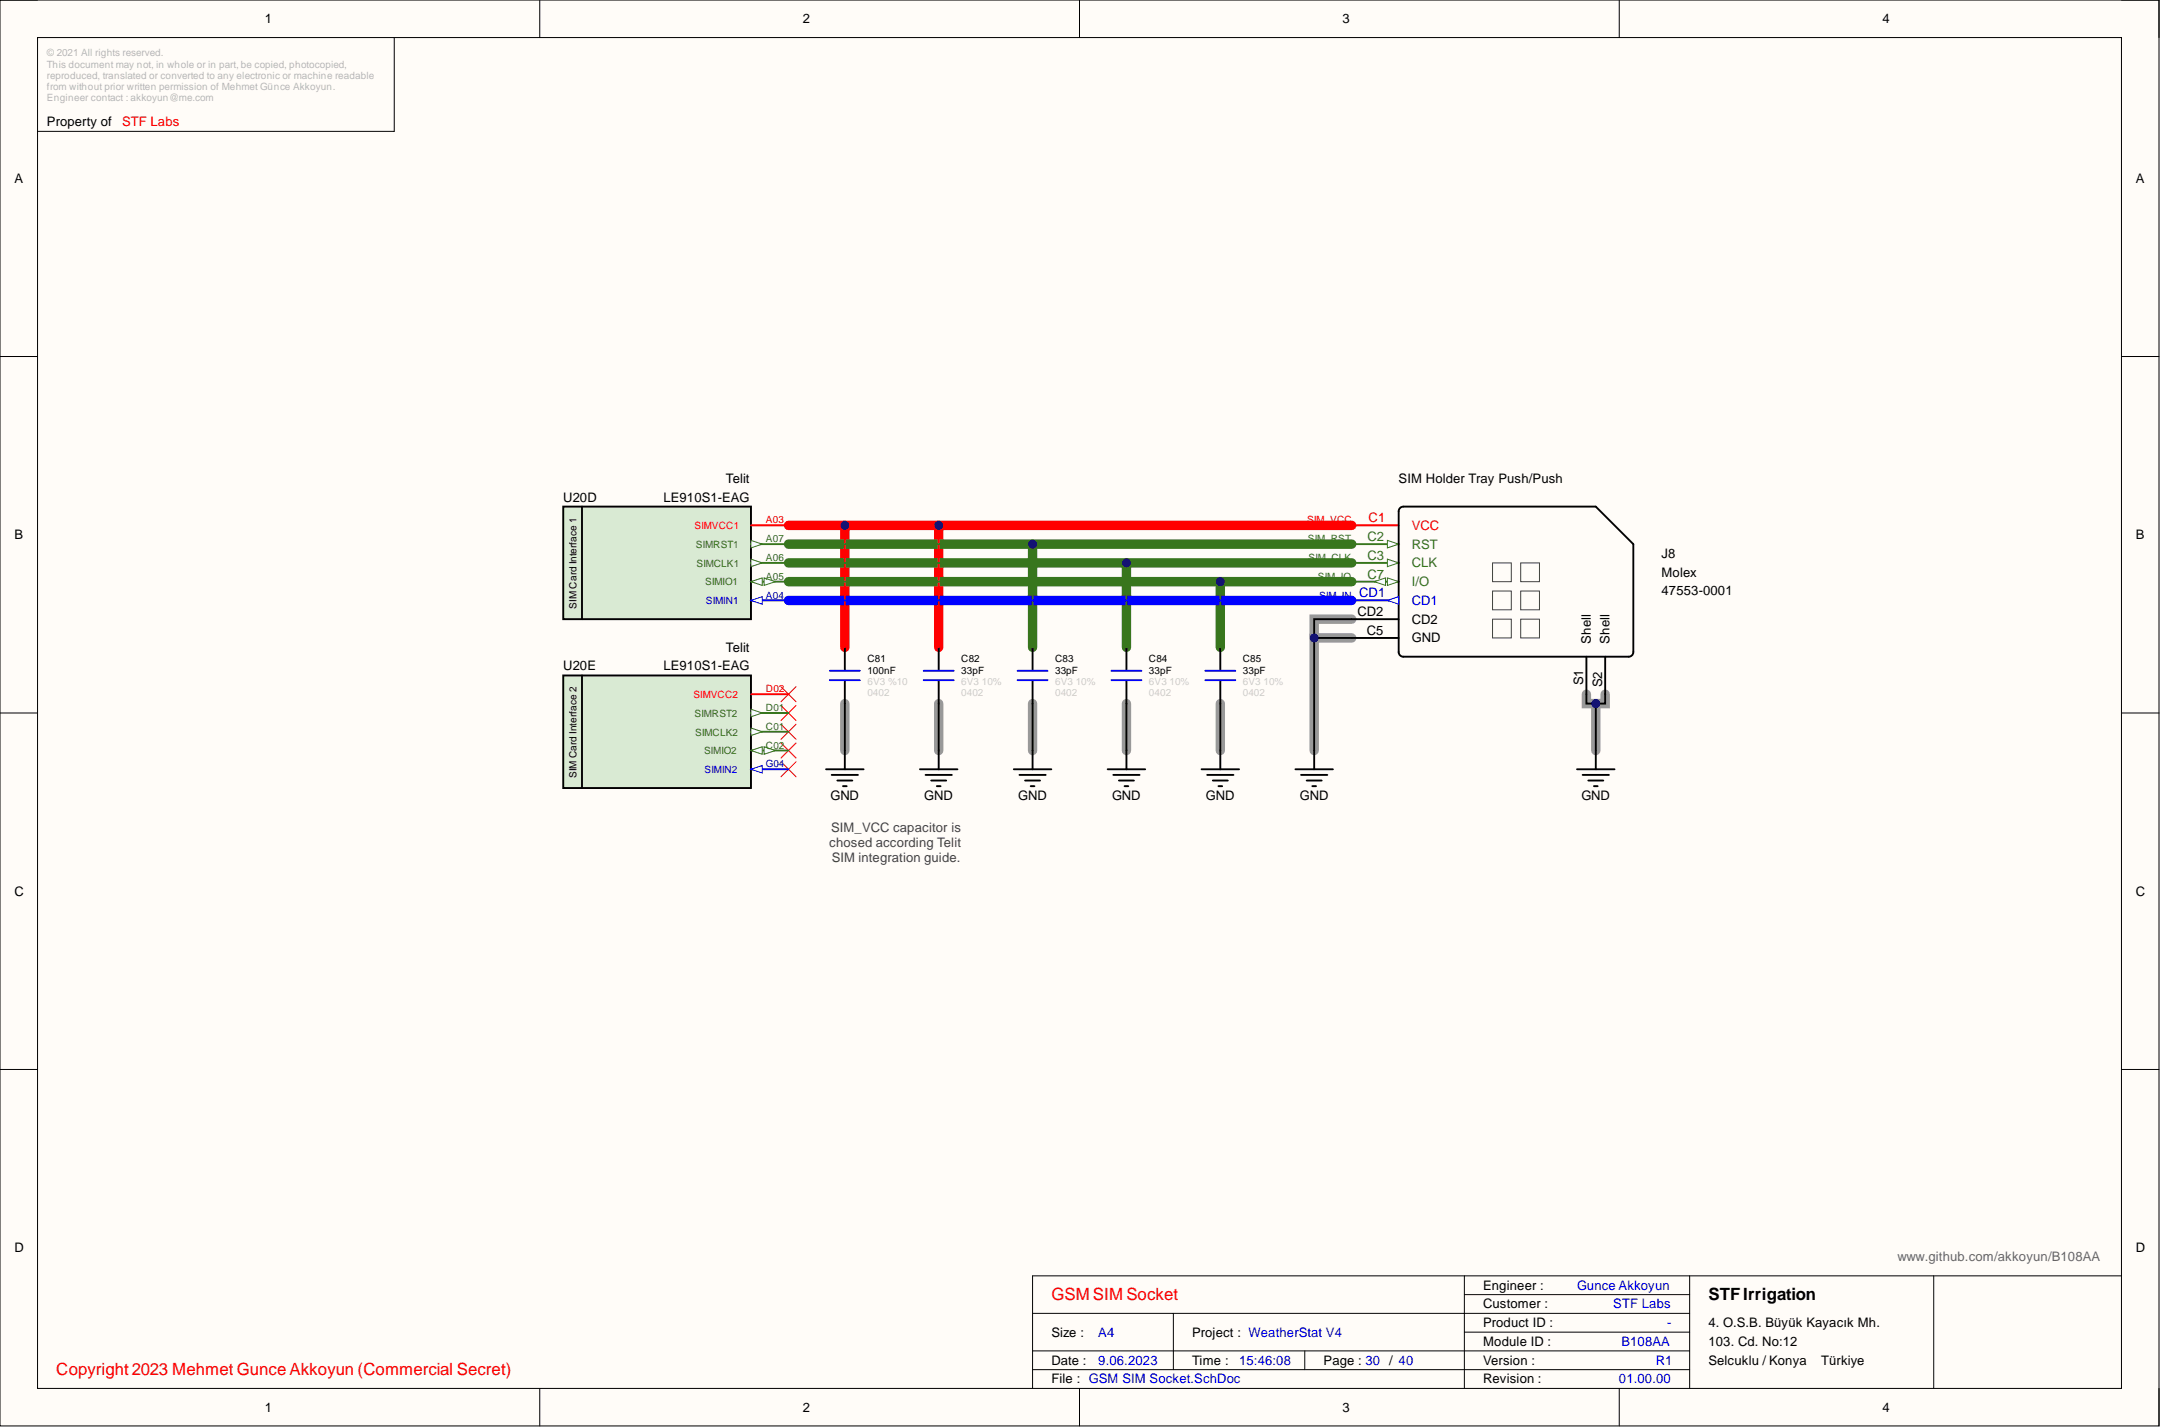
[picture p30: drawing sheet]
<svg xmlns="http://www.w3.org/2000/svg" width="292mm" height="193mm" viewBox="0 0 292 193" stroke-linecap="round" stroke-linejoin="round" font-family="sans-serif">
<defs><g id="words">
<g font-size="2.3" fill="#f00">
<text x="142.1" y="175.7">GSM SIM Socket</text>
<text x="7.6" y="185.8">Copyright 2023 Mehmet Gunce Akkoyun (Commercial Secret)</text>
</g>
<text font-size="2.3" x="230.9" y="175.7">STFIrrigation</text>
<g font-size="1.8">
<text x="35.8" y="3.1">1</text>
<text x="108.5" y="3.1">2</text>
<text x="181.4" y="3.1">3</text>
<text x="254.4" y="3.1">4</text>
<text x="6.3" y="17.1">Property of</text>
<text x="1.9" y="24.7">A</text>
<text x="288.7" y="24.7">A</text>
<text x="98.1" y="65.2">Telit</text>
<text x="189.1" y="65.2">SIM Holder Tray Push/Push</text>
<text x="76.1" y="67.8">U20D</text>
<text x="89.7" y="67.8">LE910S1-EAG</text>
<text x="1.9" y="72.9">B</text>
<text x="224.6" y="77.9">Molex</text>
<text x="224.6" y="75.4">J8</text>
<text x="288.7" y="72.9">B</text>
<text x="183.5" y="83.2">CD2</text>
<text x="224.6" y="80.5">47553-0001</text>
<text x="98.1" y="88.1">Telit</text>
<text x="184.7" y="85.8">C5</text>
<text x="190.8" y="86.8">GND</text>
<text x="190.8" y="84.3">CD2</text>
<text x="215" y="87" transform="rotate(-90 215 87)">Shell</text>
<text x="217.6" y="87" transform="rotate(-90 217.6 87)">Shell</text>
<text x="76.1" y="90.6">U20E</text>
<text x="89.7" y="90.6">LE910S1-EAG</text>
<text x="214" y="92.6" transform="rotate(-90 214 92.6)">S1</text>
<text x="216.5" y="92.9" transform="rotate(-90 216.5 92.9)">S2</text>
<text x="112.2" y="108.1">GND</text>
<text x="124.9" y="108.1">GND</text>
<text x="137.6" y="108.1">GND</text>
<text x="150.3" y="108.1">GND</text>
<text x="163" y="108.1">GND</text>
<text x="175.7" y="108.1">GND</text>
<text x="213.8" y="108.1">GND</text>
<text x="1.9" y="121">C</text>
<text x="288.7" y="121">C</text>
<text x="1.9" y="169.2">D</text>
<text x="288.7" y="169.2">D</text>
<text x="200.5" y="174.3">Engineer :</text>
<text x="200.5" y="176.8">Customer :</text>
<text x="200.5" y="179.3">Product ID :</text>
<text x="230.9" y="179.3">4. O.S.B. Büyük Kayacık Mh.</text>
<text x="142.1" y="184.4">Date :</text>
<text x="142.1" y="180.6">Size :</text>
<text x="161.1" y="184.4">Time :</text>
<text x="161.1" y="180.6">Project : WeatherStat V4</text>
<text x="178.9" y="184.4">Page : 30 / 40</text>
<text x="200.5" y="181.9">Module ID :</text>
<text x="200.5" y="184.4">Version :</text>
<text x="230.9" y="181.9">103. Cd. No:12</text>
<text x="230.9" y="184.4">Selcuklu / Konya</text>
<text x="246.2" y="184.4">Türkiye</text>
<text x="35.8" y="190.7">1</text>
<text x="108.5" y="190.7">2</text>
<text x="142.1" y="186.9">File : GSM SIM Socket.SchDoc</text>
<text x="181.4" y="190.7">3</text>
<text x="200.5" y="186.9">Revision :</text>
<text x="254.4" y="190.7">4</text>
</g>
<g font-size="1.8" fill="#f00">
<text x="16.5" y="17.1">STF Labs</text>
<text x="185" y="70.6">C1</text>
<text x="190.8" y="71.6">VCC</text>
</g>
<g font-size="1.8" fill="#38761d">
<text x="184.8" y="75.6">C3</text>
<text x="184.8" y="73.1">C2</text>
<text x="190.8" y="76.7">CLK</text>
<text x="190.8" y="74.1">RST</text>
<text x="184.8" y="78.2">C7</text>
<text x="190.8" y="79.2">I/O</text>
</g>
<g font-size="1.8" fill="#00f">
<text x="183.7" y="80.7">CD1</text>
<text x="190.8" y="81.7">CD1</text>
<text x="213.2" y="174.3">Gunce Akkoyun</text>
<text x="218.1" y="176.8">STF Labs</text>
<text x="225.3" y="179.3">-</text>
<text x="148.5" y="184.4">9.06.2023</text>
<text x="148.5" y="180.6">A4</text>
<text x="167.5" y="184.4">15:46:08</text>
<text x="219.2" y="181.9">B108AA</text>
<text x="223.8" y="184.4">R1</text>
<text x="218.8" y="186.9">01.00.00</text>
</g>
<g font-size="1.8" fill="#434343">
<text x="112.3" y="112.4">SIM_VCC capacitor is</text>
<text x="112.1" y="114.4">chosed according Telit</text>
<text x="112.4" y="116.5">SIM integration guide.</text>
</g>
<text font-size="1.8" fill="#666" x="256.5" y="170.5">www.github.com/akkoyun/B108AA</text>
<g font-size="1.4" fill="#b7b7b7">
<text x="6.3" y="7.6">© 2021 All rights reserved.</text>
<text x="6.3" y="9.1">This document may not, in whole or in part, be copied, photocopied,</text>
<text x="6.3" y="10.7">reproduced, translated or converted to any electronic or machine readable</text>
<text x="6.3" y="12.2">from without prior written permission of Mehmet Günce Akkoyun.</text>
<text x="6.3" y="13.7">Engineer contact : akkoyun@me.com</text>
</g>
<g font-size="1.4" fill="#f00">
<text x="93.9" y="71.5">SIMVCC1</text>
<text x="103.5" y="70.7">A03</text>
<text x="176.7" y="70.7">SIM_VCC</text>
<text x="93.7" y="94.3">SIMVCC2</text>
<text x="103.5" y="93.6">D02</text>
</g>
<g font-size="1.4" fill="#38761d">
<text x="94.1" y="74">SIMRST1</text>
<text x="94.1" y="76.6">SIMCLK1</text>
<text x="103.5" y="75.8">A06</text>
<text x="103.5" y="73.3">A07</text>
<text x="176.8" y="73.3">SIM_RST</text>
<text x="176.9" y="75.8">SIM_CLK</text>
<text x="95.3" y="79.1">SIMIO1</text>
<text x="103.5" y="78.3">A05</text>
<text x="178.1" y="78.3">SIM_IO</text>
<text x="93.9" y="96.9">SIMRST2</text>
<text x="94" y="99.4">SIMCLK2</text>
<text x="95.2" y="101.9">SIMIO2</text>
<text x="103.5" y="98.6">C01</text>
<text x="103.5" y="101.2">C02</text>
<text x="103.5" y="96.1">D01</text>
</g>
<g font-size="1.4" fill="#00f">
<text x="95.4" y="81.6">SIMIN1</text>
<text x="103.5" y="80.9">A04</text>
<text x="178.3" y="80.9">SIM_IN</text>
<text x="95.2" y="104.5">SIMIN2</text>
<text x="103.5" y="103.7">G04</text>
</g>
<g font-size="1.4">
<text x="117.2" y="89.5">C81</text>
<text x="129.9" y="89.5">C82</text>
<text x="142.6" y="89.5">C83</text>
<text x="155.3" y="89.5">C84</text>
<text x="168" y="89.5">C85</text>
<text x="117.2" y="91">100nF</text>
<text x="129.9" y="91">33pF</text>
<text x="142.6" y="91">33pF</text>
<text x="155.3" y="91">33pF</text>
<text x="168" y="91">33pF</text>
</g>
<g font-size="1.4" fill="#ccc">
<text x="117.2" y="92.5">6V3 %10</text>
<text x="117.2" y="94.1">0402</text>
<text x="129.9" y="94.1">0402</text>
<text x="129.9" y="92.5">6V3</text>
<text x="132.7" y="92.5">10%</text>
<text x="142.6" y="94.1">0402</text>
<text x="142.6" y="92.5">6V3</text>
<text x="145.4" y="92.5">10%</text>
<text x="155.3" y="94.1">0402</text>
<text x="155.3" y="92.5">6V3</text>
<text x="158.1" y="92.5">10%</text>
<text x="168" y="94.1">0402</text>
<text x="168" y="92.5">6V3</text>
<text x="170.8" y="92.5">10%</text>
</g>
<g font-size="1.3">
<text x="77.9" y="82.2" transform="rotate(-90 77.9 82.2)">SIM Card Interface 1</text>
<text x="77.9" y="105.1" transform="rotate(-90 77.9 105.1)">SIM Card Interface 2</text>
</g>
</g></defs>
<path d="M0 0h291.8v192.7h-291.8z" fill-rule="evenodd" fill="#fffcf8"/>
<path d="M0 0h291.8v192.7h-291.8z" fill="none" stroke="#000" stroke-width=".14"/>
<path d="M5.1 5.1h281.7v182.5h-281.7z" fill-rule="evenodd" fill="#fffcf8"/>
<g fill="none" stroke="#000" stroke-width=".14">
<path d="M0 0h5.1M5.1 5.1h281.7v182.5h-281.7zM53.3 5.1v12.7h-48.2M73 0v5.1M145.9 0v5.1M218.9 0v5.1M286.8 0h5v5.1M0 48.2h5.1M286.8 48.2h5M0 96.3h5.1M286.8 96.3h5M0 144.5h5.1"/>
<path d="M286.8 144.5h5M139.6 177.5h88.8M158.6 177.5v7.6M197.9 174.9h30.5M197.9 172.4v15.2M228.4 172.4v15.2M261.4 172.4v15.2M286.8 172.4h-147.2v15.2M73 187.6v5.1M139.6 182.6h88.8M139.6 185.1h88.8M145.9 187.6v5.1"/>
<path d="M176.4 182.6v2.5M197.9 180h30.5M218.9 187.6v5.1M291.8 187.6v5.1"/>
</g>
<path d="M114.2 95.1v6.3M126.9 95.1v6.3M139.6 95.1v6.3M152.3 95.1v6.3M164.9 95.1v6.3M182.7 86.2h-5.1v15.2M182.7 83.7h-5.1v2.5M214.4 93.8v1.3h1.3M215.7 95.1v6.3M217 93.8v1.3h-1.3" fill="none" stroke="#999" stroke-width="1.3"/>
<path d="M106.6 78.6h76.1M106.6 76.1h76.1M106.6 73.5h76.1M139.6 73.5v14M152.3 76.1v11.4M164.9 78.6v8.9" fill="none" stroke="#38761d" stroke-width="1.3"/>
<path d="M106.6 71h76.1M114.2 71v16.5M126.9 71v16.5" fill="none" stroke="#f00" stroke-width="1.3"/>
<path d="M106.6 81.1h76.1" fill="none" stroke="#00f" stroke-width="1.3"/>
<g fill="none" stroke="#000" stroke-width=".25">
<path d="M114.2 87.5v3M114.2 92v3.1M126.9 87.5v3M126.9 92v3.1M139.6 87.5v3M139.6 92v3.1M152.3 87.5v3M152.3 92v3.1M164.9 87.5v3M164.9 92v3.1M182.7 86.2h6.4M111.7 104h5"/>
<path d="M112.4 104.7h3.6M113.2 105.5h2M113.9 106.2h.5M114.2 101.4v2.6M124.3 104h5.1M125.1 104.7h3.6M125.9 105.5h2M126.6 106.2h.5M126.9 101.4v2.6M137 104h5.1M137.8 104.7h3.5M138.6 105.5h2"/>
<path d="M139.3 106.2h.5M139.6 101.4v2.6M149.7 104h5.1M150.5 104.7h3.5M151.2 105.5h2.1M152 106.2h.5M152.3 101.4v2.6M162.4 104h5.1M163.2 104.7h3.5M163.9 105.5h2.1M164.7 106.2h.5M164.9 101.4v2.6"/>
<path d="M175.1 104h5.1M175.9 104.7h3.5M176.6 105.5h2.1M177.4 106.2h.5M177.6 101.4v2.6"/>
</g>
<path d="M112.2 90.6h4M112.2 91.9h4M124.9 90.6h4M124.9 91.9h4M137.5 90.6h4.1M137.5 91.9h4.1M150.2 90.6h4.1M150.2 91.9h4.1M162.9 90.6h4.1M162.9 91.9h4.1" fill="none" stroke="#00f" stroke-width=".25"/>
<path d="M182.7 78.6h6.4" fill="none" stroke="#38761d" stroke-width=".25"/>
<path d="M187.5 78.1l1.6 .5-1.6 .5z" fill="#f8fcff"/>
<path d="M187.5 78.1l1.6 .5-1.6 .5z" fill="none" stroke="#38761d" stroke-width=".14"/>
<path d="M185.8 78.6l1.5-.5v1z" fill="#f8fcff"/>
<path d="M185.8 78.6l1.5-.5v1z" fill="none" stroke="#38761d" stroke-width=".14"/>
<path d="M182.7 76.1h6.4" fill="none" stroke="#38761d" stroke-width=".25"/>
<path d="M187.5 75.6l1.6 .5-1.6 .5z" fill="#f8fcff"/>
<path d="M187.5 75.6l1.6 .5-1.6 .5z" fill="none" stroke="#38761d" stroke-width=".14"/>
<path d="M182.7 73.5h6.4" fill="none" stroke="#38761d" stroke-width=".25"/>
<path d="M187.5 73l1.6 .5-1.6 .5z" fill="#f8fcff"/>
<path d="M187.5 73l1.6 .5-1.6 .5z" fill="none" stroke="#38761d" stroke-width=".14"/>
<path d="M182.7 71h6.4" fill="none" stroke="#f00" stroke-width=".25"/>
<path d="M189.2 68.6l.5-.1h26l5.1 5v14.6a.62 .62 0 0 1-.7 .6h-30.4a.63 .63 0 0 1-.6-.6v-19zM182.7 83.7h6.4" fill="none" stroke="#000" stroke-width=".25"/>
<path d="M182.7 81.1h6.4" fill="none" stroke="#00f" stroke-width=".25"/>
<path d="M187.5 81.1l1.6-.5v1z" fill="#f8fcff"/>
<path d="M187.5 81.1l1.6-.5v1z" fill="none" stroke="#00f" stroke-width=".14"/>
<path d="M214.4 88.7v5.1M217 88.7v5.1M213.2 104h5M213.9 104.7h3.6M214.7 105.5h2M215.4 106.2h.6M215.7 101.4v2.6" fill="none" stroke="#000" stroke-width=".25"/>
<path d="M201.7 76.1h2.6v2.5h-2.6zM201.7 79.9h2.6v2.5h-2.6zM205.6 79.9h2.5v2.5h-2.5zM205.6 76.1h2.5v2.5h-2.5zM201.7 83.7h2.6v2.5h-2.6zM205.6 83.7h2.5v2.5h-2.5z" fill="none" stroke="#434343" stroke-width=".14"/>
<path d="M105.6 97.9l2 2M105.6 95.3l2 2.1M105.6 92.8l2 2M107.6 97.9l-2 2M107.6 95.3l-2 2.1M107.6 92.8l-2 2M105.6 102.9l2 2.1M105.6 100.4l2 2M107.6 102.9l-2 2.1M107.6 100.4l-2 2" fill="none" stroke="#f00" stroke-width=".14"/>
<path d="M76.1 68.5h25.4v15.2h-25.4z" fill-rule="evenodd" fill="#d9ead3"/>
<path d="M76.1 68.5h25.4v15.2h-25.4zM78.7 68.5v15.2" fill="none" stroke="#000" stroke-width=".25"/>
<path d="M101.5 76.1h5.1" fill="none" stroke="#38761d" stroke-width=".25"/>
<path d="M101.5 75.6l1.5 .5-1.5 .5z" fill="#f8fcff"/>
<path d="M101.5 75.6l1.5 .5-1.5 .5z" fill="none" stroke="#38761d" stroke-width=".14"/>
<path d="M101.5 73.5h5.1" fill="none" stroke="#38761d" stroke-width=".25"/>
<path d="M101.5 73l1.5 .5-1.5 .5z" fill="#f8fcff"/>
<path d="M101.5 73l1.5 .5-1.5 .5z" fill="none" stroke="#38761d" stroke-width=".14"/>
<path d="M101.5 78.6h5.1" fill="none" stroke="#38761d" stroke-width=".25"/>
<path d="M101.5 78.6l1.5-.5v1z" fill="#f8fcff"/>
<path d="M101.5 78.6l1.5-.5v1z" fill="none" stroke="#38761d" stroke-width=".14"/>
<path d="M103.3 78.1l1.5 .5-1.5 .5z" fill="#f8fcff"/>
<path d="M103.3 78.1l1.5 .5-1.5 .5z" fill="none" stroke="#38761d" stroke-width=".14"/>
<path d="M101.5 81.1h5.1" fill="none" stroke="#00f" stroke-width=".25"/>
<path d="M101.5 81.1l1.5-.5v1z" fill="#f8fcff"/>
<path d="M101.5 81.1l1.5-.5v1z" fill="none" stroke="#00f" stroke-width=".14"/>
<path d="M101.5 71h5.1" fill="none" stroke="#f00" stroke-width=".25"/>
<path d="M76.1 91.3h25.4v15.2h-25.4z" fill-rule="evenodd" fill="#d9ead3"/>
<path d="M76.1 91.3h25.4v15.2h-25.4zM78.7 91.3v15.2" fill="none" stroke="#000" stroke-width=".25"/>
<path d="M101.5 98.9h5.1" fill="none" stroke="#38761d" stroke-width=".25"/>
<path d="M101.5 98.4l1.5 .5-1.5 .5z" fill="#f8fcff"/>
<path d="M101.5 98.4l1.5 .5-1.5 .5z" fill="none" stroke="#38761d" stroke-width=".14"/>
<path d="M101.5 101.4h5.1" fill="none" stroke="#38761d" stroke-width=".25"/>
<path d="M101.5 101.4l1.5-.5v1z" fill="#f8fcff"/>
<path d="M101.5 101.4l1.5-.5v1z" fill="none" stroke="#38761d" stroke-width=".14"/>
<path d="M103.3 100.9l1.5 .5-1.5 .5z" fill="#f8fcff"/>
<path d="M103.3 100.9l1.5 .5-1.5 .5z" fill="none" stroke="#38761d" stroke-width=".14"/>
<path d="M101.5 96.3h5.1" fill="none" stroke="#38761d" stroke-width=".25"/>
<path d="M101.5 95.8l1.5 .5-1.5 .6z" fill="#f8fcff"/>
<path d="M101.5 95.8l1.5 .5-1.5 .6z" fill="none" stroke="#38761d" stroke-width=".14"/>
<path d="M101.5 93.8h5.1" fill="none" stroke="#f00" stroke-width=".25"/>
<path d="M101.5 104h5.1" fill="none" stroke="#00f" stroke-width=".25"/>
<path d="M101.5 104l1.5-.6v1.1z" fill="#f8fcff"/>
<path d="M101.5 104l1.5-.6v1.1z" fill="none" stroke="#00f" stroke-width=".14"/>
<path d="M182.7 86.2h-5.1v15.2" fill="none" stroke="#000" stroke-width=".25"/>
<circle cx="177.6" cy="86.2" r=".51" fill="#000080"/>
<circle cx="177.6" cy="86.2" r=".51" fill="none" stroke="#000080" stroke-width=".14"/>
<path d="M139.6 73.5v14" fill="none" stroke="#38761d" stroke-width=".25"/>
<circle cx="139.6" cy="73.5" r=".51" fill="#000080"/>
<circle cx="139.6" cy="73.5" r=".51" fill="none" stroke="#000080" stroke-width=".14"/>
<path d="M139.6 95.1v6.3" fill="none" stroke="#000" stroke-width=".25"/>
<path d="M114.2 71v16.5" fill="none" stroke="#f00" stroke-width=".25"/>
<circle cx="114.2" cy="71" r=".51" fill="#000080"/>
<circle cx="114.2" cy="71" r=".51" fill="none" stroke="#000080" stroke-width=".14"/>
<path d="M114.2 95.1v6.3" fill="none" stroke="#000" stroke-width=".25"/>
<path d="M152.3 76.1v11.4" fill="none" stroke="#38761d" stroke-width=".25"/>
<circle cx="152.3" cy="76.1" r=".51" fill="#000080"/>
<circle cx="152.3" cy="76.1" r=".51" fill="none" stroke="#000080" stroke-width=".14"/>
<path d="M152.3 95.1v6.3" fill="none" stroke="#000" stroke-width=".25"/>
<path d="M164.9 78.6v8.9" fill="none" stroke="#38761d" stroke-width=".25"/>
<circle cx="164.9" cy="78.6" r=".51" fill="#000080"/>
<circle cx="164.9" cy="78.6" r=".51" fill="none" stroke="#000080" stroke-width=".14"/>
<path d="M164.9 95.1v6.3" fill="none" stroke="#000" stroke-width=".25"/>
<path d="M126.9 71v16.5" fill="none" stroke="#f00" stroke-width=".25"/>
<circle cx="126.9" cy="71" r=".51" fill="#000080"/>
<circle cx="126.9" cy="71" r=".51" fill="none" stroke="#000080" stroke-width=".14"/>
<path d="M126.9 95.1v6.3M182.7 83.7h-5.1v2.5" fill="none" stroke="#000" stroke-width=".25"/>
<path d="M106.6 81.1h76.1" fill="none" stroke="#00f" stroke-width=".25"/>
<circle cx="177.6" cy="86.2" r=".51" fill="#000080"/>
<circle cx="177.6" cy="86.2" r=".51" fill="none" stroke="#000080" stroke-width=".14"/>
<path d="M106.6 78.6h76.1" fill="none" stroke="#38761d" stroke-width=".25"/>
<circle cx="164.9" cy="78.6" r=".51" fill="#000080"/>
<circle cx="164.9" cy="78.6" r=".51" fill="none" stroke="#000080" stroke-width=".14"/>
<path d="M106.6 76.1h76.1" fill="none" stroke="#38761d" stroke-width=".25"/>
<circle cx="152.3" cy="76.1" r=".51" fill="#000080"/>
<circle cx="152.3" cy="76.1" r=".51" fill="none" stroke="#000080" stroke-width=".14"/>
<path d="M106.6 73.5h76.1" fill="none" stroke="#38761d" stroke-width=".25"/>
<circle cx="139.6" cy="73.5" r=".51" fill="#000080"/>
<circle cx="139.6" cy="73.5" r=".51" fill="none" stroke="#000080" stroke-width=".14"/>
<path d="M106.6 71h76.1" fill="none" stroke="#f00" stroke-width=".25"/>
<circle cx="114.2" cy="71" r=".51" fill="#000080"/>
<circle cx="114.2" cy="71" r=".51" fill="none" stroke="#000080" stroke-width=".14"/>
<circle cx="126.9" cy="71" r=".51" fill="#000080"/>
<circle cx="126.9" cy="71" r=".51" fill="none" stroke="#000080" stroke-width=".14"/>
<path d="M215.7 95.1v6.3" fill="none" stroke="#000" stroke-width=".25"/>
<circle cx="215.7" cy="95.1" r=".51" fill="#000080"/>
<circle cx="215.7" cy="95.1" r=".51" fill="none" stroke="#000080" stroke-width=".14"/>
<path d="M214.4 93.8v1.3h1.3" fill="none" stroke="#000" stroke-width=".25"/>
<circle cx="215.7" cy="95.1" r=".51" fill="#000080"/>
<circle cx="215.7" cy="95.1" r=".51" fill="none" stroke="#000080" stroke-width=".14"/>
<path d="M217 93.8v1.3h-1.3" fill="none" stroke="#000" stroke-width=".25"/>
<circle cx="215.7" cy="95.1" r=".51" fill="#000080"/>
<circle cx="215.7" cy="95.1" r=".51" fill="none" stroke="#000080" stroke-width=".14"/>
<use href="#words"/>
</svg>
